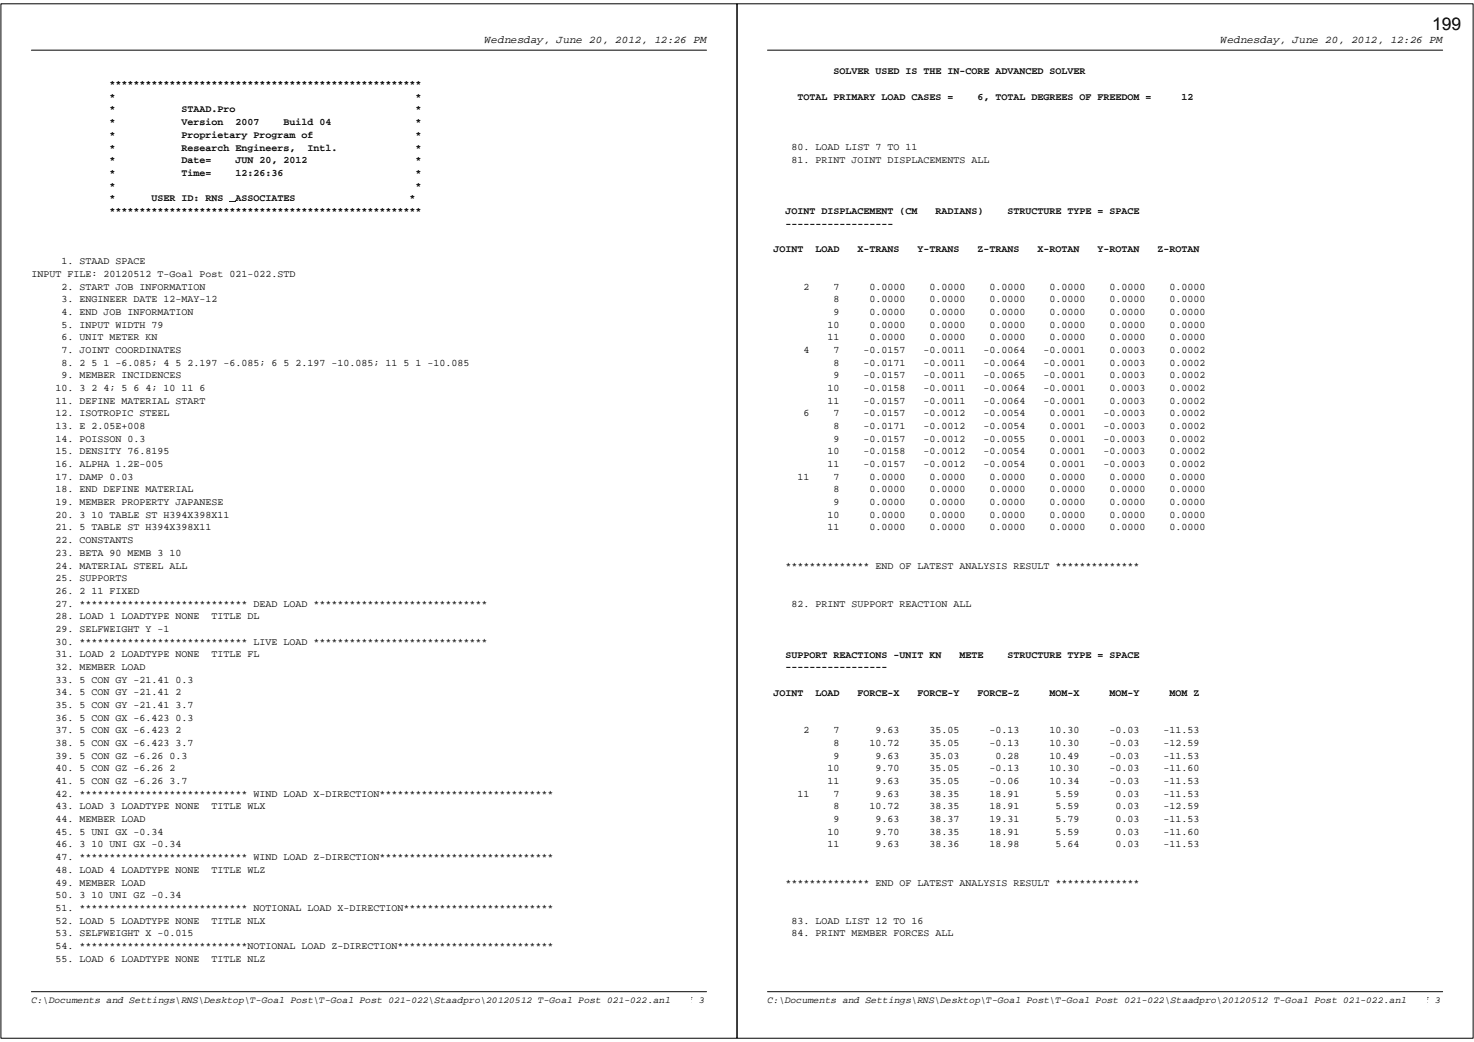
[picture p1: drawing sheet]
<svg xmlns="http://www.w3.org/2000/svg" width="297mm" height="210mm" viewBox="0 0 297 210" stroke-linecap="round" stroke-linejoin="round" font-family="sans-serif">
<defs><g id="words">
<text font-size="3.5" x="288.6" y="6.1">199</text>
<g font-size="2.2">
<text x="97.7" y="8.7">Wednesday, June 20, 2012, 12:26 PM</text>
<text x="246" y="8.7">Wednesday, June 20, 2012, 12:26 PM</text>
</g>
<g font-size="2">
<text x="22" y="17.6">****************************************************</text>
<text x="168" y="15">SOLVER USED IS THE IN-CORE ADVANCED SOLVER</text>
<text x="22" y="20.1">*</text>
<text x="22" y="22.7">*</text>
<text x="36.6" y="22.7">STAAD.Pro</text>
<text x="83.7" y="20.1">*</text>
<text x="83.7" y="22.7">*</text>
<text x="160.7" y="20.1">TOTAL PRIMARY LOAD CASES =</text>
<text x="197" y="20.1">6, TOTAL DEGREES OF FREEDOM =</text>
<text x="238.1" y="20.1">12</text>
<text x="22" y="25.2">*</text>
<text x="22" y="27.8">*</text>
<text x="36.6" y="25.2">Version</text>
<text x="36.6" y="27.8">Proprietary Program of</text>
<text x="47.4" y="25.2">2007</text>
<text x="57.1" y="25.2">Build 04</text>
<text x="83.7" y="25.2">*</text>
<text x="83.7" y="27.8">*</text>
<text x="22" y="30.3">*</text>
<text x="22" y="32.9">*</text>
<text x="22" y="35.4">*</text>
<text x="36.6" y="30.3">Research Engineers,</text>
<text x="36.6" y="32.9">Date=</text>
<text x="36.6" y="35.4">Time=</text>
<text x="47.4" y="32.9">JUN 20, 2012</text>
<text x="47.4" y="35.4">12:26:36</text>
<text x="61.9" y="30.3">Intl.</text>
<text x="83.7" y="30.3">*</text>
<text x="83.7" y="32.9">*</text>
<text x="83.7" y="35.4">*</text>
<text x="159.5" y="30.2">80. LOAD LIST 7 TO 11</text>
<text x="159.5" y="32.8">81. PRINT JOINT DISPLACEMENTS ALL</text>
<text x="22" y="38">*</text>
<text x="22" y="40.6">*</text>
<text x="30.5" y="40.6">USER ID: RNS</text>
<text x="47.4" y="40.6">ASSOCIATES</text>
<text x="82.5" y="40.6">*</text>
<text x="83.7" y="38">*</text>
<text x="22" y="43.1">****************************************************</text>
<text x="158.3" y="43.1">JOINT DISPLACEMENT (CM</text>
<text x="158.3" y="45.7">------------------</text>
<text x="188.5" y="43.1">RADIANS)</text>
<text x="203" y="43.1">STRUCTURE TYPE = SPACE</text>
<text x="12.4" y="53.2">1. STAAD SPACE</text>
<text x="155.9" y="50.8">JOINT</text>
<text x="164.3" y="50.8">LOAD</text>
<text x="172.8" y="50.8">X-TRANS</text>
<text x="184.9" y="50.8">Y-TRANS</text>
<text x="197" y="50.8">Z-TRANS</text>
<text x="209.1" y="50.8">X-ROTAN</text>
<text x="221.2" y="50.8">Y-ROTAN</text>
<text x="233.3" y="50.8">Z-ROTAN</text>
<text x="6.3" y="55.8">INPUT FILE: 20120512 T-Goal Post 021-022.STD</text>
<text x="12.4" y="58.3">2. START JOB INFORMATION</text>
<text x="161.9" y="58.3">2</text>
<text x="168" y="58.3">7</text>
<text x="175.2" y="58.3">0.0000</text>
<text x="187.3" y="58.3">0.0000</text>
<text x="199.4" y="58.3">0.0000</text>
<text x="211.5" y="58.3">0.0000</text>
<text x="223.6" y="58.3">0.0000</text>
<text x="235.7" y="58.3">0.0000</text>
<text x="12.4" y="60.9">3. ENGINEER DATE 12-MAY-12</text>
<text x="12.4" y="63.5">4. END JOB INFORMATION</text>
<text x="168" y="60.9">8</text>
<text x="168" y="63.5">9</text>
<text x="175.2" y="60.9">0.0000</text>
<text x="175.2" y="63.5">0.0000</text>
<text x="187.3" y="60.9">0.0000</text>
<text x="187.3" y="63.5">0.0000</text>
<text x="199.4" y="60.9">0.0000</text>
<text x="199.4" y="63.5">0.0000</text>
<text x="211.5" y="60.9">0.0000</text>
<text x="211.5" y="63.5">0.0000</text>
<text x="223.6" y="60.9">0.0000</text>
<text x="223.6" y="63.5">0.0000</text>
<text x="235.7" y="60.9">0.0000</text>
<text x="235.7" y="63.5">0.0000</text>
<text x="12.4" y="66">5. INPUT WIDTH 79</text>
<text x="12.4" y="68.6">6. UNIT METER KN</text>
<text x="12.4" y="71.1">7. JOINT COORDINATES</text>
<text x="161.9" y="71.1">4</text>
<text x="166.8" y="66">10</text>
<text x="166.8" y="68.6">11</text>
<text x="168" y="71.1">7</text>
<text x="174" y="71.1">-0.0157</text>
<text x="175.2" y="66">0.0000</text>
<text x="175.2" y="68.6">0.0000</text>
<text x="186.1" y="71.1">-0.0011</text>
<text x="187.3" y="66">0.0000</text>
<text x="187.3" y="68.6">0.0000</text>
<text x="198.2" y="71.1">-0.0064</text>
<text x="199.4" y="66">0.0000</text>
<text x="199.4" y="68.6">0.0000</text>
<text x="210.3" y="71.1">-0.0001</text>
<text x="211.5" y="66">0.0000</text>
<text x="211.5" y="68.6">0.0000</text>
<text x="223.6" y="66">0.0000</text>
<text x="223.6" y="68.6">0.0000</text>
<text x="223.6" y="71.1">0.0003</text>
<text x="235.7" y="66">0.0000</text>
<text x="235.7" y="68.6">0.0000</text>
<text x="235.7" y="71.1">0.0002</text>
<text x="12.4" y="73.7">8. 2 5 1 -6.085; 4 5 2.197 -6.085; 6 5 2.197 -10.085; 11 5 1 -10.085</text>
<text x="12.4" y="76.2">9. MEMBER INCIDENCES</text>
<text x="168" y="73.7">8</text>
<text x="168" y="76.2">9</text>
<text x="174" y="73.7">-0.0171</text>
<text x="174" y="76.2">-0.0157</text>
<text x="186.1" y="73.7">-0.0011</text>
<text x="186.1" y="76.2">-0.0011</text>
<text x="198.2" y="73.7">-0.0064</text>
<text x="198.2" y="76.2">-0.0065</text>
<text x="210.3" y="73.7">-0.0001</text>
<text x="210.3" y="76.2">-0.0001</text>
<text x="223.6" y="73.7">0.0003</text>
<text x="223.6" y="76.2">0.0003</text>
<text x="235.7" y="73.7">0.0002</text>
<text x="235.7" y="76.2">0.0002</text>
<text x="11.2" y="78.8">10. 3 2 4; 5 6 4; 10 11 6</text>
<text x="11.2" y="81.3">11. DEFINE MATERIAL START</text>
<text x="11.2" y="83.9">12. ISOTROPIC STEEL</text>
<text x="161.9" y="83.9">6</text>
<text x="166.8" y="78.8">10</text>
<text x="166.8" y="81.3">11</text>
<text x="168" y="83.9">7</text>
<text x="174" y="78.8">-0.0158</text>
<text x="174" y="81.3">-0.0157</text>
<text x="174" y="83.9">-0.0157</text>
<text x="186.1" y="78.8">-0.0011</text>
<text x="186.1" y="81.3">-0.0011</text>
<text x="186.1" y="83.9">-0.0012</text>
<text x="198.2" y="78.8">-0.0064</text>
<text x="198.2" y="81.3">-0.0064</text>
<text x="198.2" y="83.9">-0.0054</text>
<text x="210.3" y="78.8">-0.0001</text>
<text x="210.3" y="81.3">-0.0001</text>
<text x="211.5" y="83.9">0.0001</text>
<text x="222.4" y="83.9">-0.0003</text>
<text x="223.6" y="78.8">0.0003</text>
<text x="223.6" y="81.3">0.0003</text>
<text x="235.7" y="78.8">0.0002</text>
<text x="235.7" y="81.3">0.0002</text>
<text x="235.7" y="83.9">0.0002</text>
<text x="11.2" y="86.5">13. E 2.05E+008</text>
<text x="11.2" y="89">14. POISSON 0.3</text>
<text x="168" y="86.5">8</text>
<text x="168" y="89">9</text>
<text x="174" y="86.5">-0.0171</text>
<text x="174" y="89">-0.0157</text>
<text x="186.1" y="86.5">-0.0012</text>
<text x="186.1" y="89">-0.0012</text>
<text x="198.2" y="86.5">-0.0054</text>
<text x="198.2" y="89">-0.0055</text>
<text x="211.5" y="86.5">0.0001</text>
<text x="211.5" y="89">0.0001</text>
<text x="222.4" y="86.5">-0.0003</text>
<text x="222.4" y="89">-0.0003</text>
<text x="235.7" y="86.5">0.0002</text>
<text x="235.7" y="89">0.0002</text>
<text x="11.2" y="91.6">15. DENSITY 76.8195</text>
<text x="11.2" y="94.1">16. ALPHA 1.2E-005</text>
<text x="166.8" y="91.6">10</text>
<text x="166.8" y="94.1">11</text>
<text x="174" y="91.6">-0.0158</text>
<text x="174" y="94.1">-0.0157</text>
<text x="186.1" y="91.6">-0.0012</text>
<text x="186.1" y="94.1">-0.0012</text>
<text x="198.2" y="91.6">-0.0054</text>
<text x="198.2" y="94.1">-0.0054</text>
<text x="211.5" y="91.6">0.0001</text>
<text x="211.5" y="94.1">0.0001</text>
<text x="222.4" y="91.6">-0.0003</text>
<text x="222.4" y="94.1">-0.0003</text>
<text x="235.7" y="91.6">0.0002</text>
<text x="235.7" y="94.1">0.0002</text>
<text x="11.2" y="96.7">17. DAMP 0.03</text>
<text x="11.2" y="99.2">18. END DEFINE MATERIAL</text>
<text x="11.2" y="101.8">19. MEMBER PROPERTY JAPANESE</text>
<text x="160.7" y="96.7">11</text>
<text x="168" y="96.7">7</text>
<text x="168" y="99.2">8</text>
<text x="168" y="101.8">9</text>
<text x="175.2" y="96.7">0.0000</text>
<text x="175.2" y="99.2">0.0000</text>
<text x="175.2" y="101.8">0.0000</text>
<text x="187.3" y="96.7">0.0000</text>
<text x="187.3" y="99.2">0.0000</text>
<text x="187.3" y="101.8">0.0000</text>
<text x="199.4" y="96.7">0.0000</text>
<text x="199.4" y="99.2">0.0000</text>
<text x="199.4" y="101.8">0.0000</text>
<text x="211.5" y="96.7">0.0000</text>
<text x="211.5" y="99.2">0.0000</text>
<text x="211.5" y="101.8">0.0000</text>
<text x="223.6" y="96.7">0.0000</text>
<text x="223.6" y="99.2">0.0000</text>
<text x="223.6" y="101.8">0.0000</text>
<text x="235.7" y="96.7">0.0000</text>
<text x="235.7" y="99.2">0.0000</text>
<text x="235.7" y="101.8">0.0000</text>
<text x="11.2" y="104.3">20. 3 10 TABLE ST H394X398X11</text>
<text x="11.2" y="106.9">21. 5 TABLE ST H394X398X11</text>
<text x="166.8" y="104.3">10</text>
<text x="166.8" y="106.9">11</text>
<text x="175.2" y="104.3">0.0000</text>
<text x="175.2" y="106.9">0.0000</text>
<text x="187.3" y="104.3">0.0000</text>
<text x="187.3" y="106.9">0.0000</text>
<text x="199.4" y="104.3">0.0000</text>
<text x="199.4" y="106.9">0.0000</text>
<text x="211.5" y="104.3">0.0000</text>
<text x="211.5" y="106.9">0.0000</text>
<text x="223.6" y="104.3">0.0000</text>
<text x="223.6" y="106.9">0.0000</text>
<text x="235.7" y="104.3">0.0000</text>
<text x="235.7" y="106.9">0.0000</text>
<text x="11.2" y="109.5">22. CONSTANTS</text>
<text x="11.2" y="112">23. BETA 90 MEMB 3 10</text>
<text x="11.2" y="114.6">24. MATERIAL STEEL ALL</text>
<text x="11.2" y="117.1">25. SUPPORTS</text>
<text x="11.2" y="119.7">26. 2 11 FIXED</text>
<text x="158.3" y="114.6">************** END OF LATEST ANALYSIS RESULT **************</text>
<text x="11.2" y="122.2">27. **************************** DEAD LOAD *****************************</text>
<text x="11.2" y="124.8">28. LOAD 1 LOADTYPE NONE</text>
<text x="42.6" y="124.8">TITLE DL</text>
<text x="159.5" y="122.2">82. PRINT SUPPORT REACTION ALL</text>
<text x="11.2" y="127.3">29. SELFWEIGHT Y -1</text>
<text x="11.2" y="129.9">30. **************************** LIVE LOAD *****************************</text>
<text x="11.2" y="132.5">31. LOAD 2 LOADTYPE NONE</text>
<text x="11.2" y="135">32. MEMBER LOAD</text>
<text x="11.2" y="137.6">33. 5 CON GY -21.41 0.3</text>
<text x="42.6" y="132.5">TITLE FL</text>
<text x="158.3" y="132.6">SUPPORT REACTIONS -UNIT KN</text>
<text x="158.3" y="135.1">-----------------</text>
<text x="193.4" y="132.6">METE</text>
<text x="203" y="132.6">STRUCTURE TYPE = SPACE</text>
<text x="11.2" y="140.1">34. 5 CON GY -21.41 2</text>
<text x="11.2" y="142.7">35. 5 CON GY -21.41 3.7</text>
<text x="155.9" y="140.2">JOINT</text>
<text x="164.3" y="140.2">LOAD</text>
<text x="172.8" y="140.2">FORCE-X</text>
<text x="184.9" y="140.2">FORCE-Y</text>
<text x="197" y="140.2">FORCE-Z</text>
<text x="211.5" y="140.2">MOM-X</text>
<text x="223.6" y="140.2">MOM-Y</text>
<text x="235.7" y="140.2">MOM Z</text>
<text x="11.2" y="145.2">36. 5 CON GX -6.423 0.3</text>
<text x="11.2" y="147.8">37. 5 CON GX -6.423 2</text>
<text x="161.9" y="147.8">2</text>
<text x="168" y="147.8">7</text>
<text x="176.4" y="147.8">9.63</text>
<text x="187.3" y="147.8">35.05</text>
<text x="199.4" y="147.8">-0.13</text>
<text x="211.5" y="147.8">10.30</text>
<text x="223.6" y="147.8">-0.03</text>
<text x="234.5" y="147.8">-11.53</text>
<text x="11.2" y="150.3">38. 5 CON GX -6.423 3.7</text>
<text x="11.2" y="152.9">39. 5 CON GZ -6.26 0.3</text>
<text x="11.2" y="155.5">40. 5 CON GZ -6.26 2</text>
<text x="166.8" y="155.5">10</text>
<text x="168" y="150.3">8</text>
<text x="168" y="152.9">9</text>
<text x="175.2" y="150.3">10.72</text>
<text x="176.4" y="152.9">9.63</text>
<text x="176.4" y="155.5">9.70</text>
<text x="187.3" y="150.3">35.05</text>
<text x="187.3" y="152.9">35.03</text>
<text x="187.3" y="155.5">35.05</text>
<text x="199.4" y="150.3">-0.13</text>
<text x="199.4" y="155.5">-0.13</text>
<text x="200.6" y="152.9">0.28</text>
<text x="211.5" y="150.3">10.30</text>
<text x="211.5" y="152.9">10.49</text>
<text x="211.5" y="155.5">10.30</text>
<text x="223.6" y="150.3">-0.03</text>
<text x="223.6" y="152.9">-0.03</text>
<text x="223.6" y="155.5">-0.03</text>
<text x="234.5" y="150.3">-12.59</text>
<text x="234.5" y="152.9">-11.53</text>
<text x="234.5" y="155.5">-11.60</text>
<text x="11.2" y="158">41. 5 CON GZ -6.26 3.7</text>
<text x="11.2" y="160.6">42. **************************** WIND LOAD X-DIRECTION*****************************</text>
<text x="160.7" y="160.6">11</text>
<text x="166.8" y="158">11</text>
<text x="168" y="160.6">7</text>
<text x="176.4" y="158">9.63</text>
<text x="176.4" y="160.6">9.63</text>
<text x="187.3" y="158">35.05</text>
<text x="187.3" y="160.6">38.35</text>
<text x="199.4" y="158">-0.06</text>
<text x="199.4" y="160.6">18.91</text>
<text x="211.5" y="158">10.34</text>
<text x="212.7" y="160.6">5.59</text>
<text x="223.6" y="158">-0.03</text>
<text x="224.8" y="160.6">0.03</text>
<text x="234.5" y="158">-11.53</text>
<text x="234.5" y="160.6">-11.53</text>
<text x="11.2" y="163.1">43. LOAD 3 LOADTYPE NONE</text>
<text x="11.2" y="165.7">44. MEMBER LOAD</text>
<text x="42.6" y="163.1">TITLE WLX</text>
<text x="168" y="163.1">8</text>
<text x="168" y="165.7">9</text>
<text x="175.2" y="163.1">10.72</text>
<text x="176.4" y="165.7">9.63</text>
<text x="187.3" y="163.1">38.35</text>
<text x="187.3" y="165.7">38.37</text>
<text x="199.4" y="163.1">18.91</text>
<text x="199.4" y="165.7">19.31</text>
<text x="212.7" y="163.1">5.59</text>
<text x="212.7" y="165.7">5.79</text>
<text x="224.8" y="163.1">0.03</text>
<text x="224.8" y="165.7">0.03</text>
<text x="234.5" y="163.1">-12.59</text>
<text x="234.5" y="165.7">-11.53</text>
<text x="11.2" y="168.2">45. 5 UNI GX -0.34</text>
<text x="11.2" y="170.8">46. 3 10 UNI GX -0.34</text>
<text x="11.2" y="173.3">47. **************************** WIND LOAD Z-DIRECTION*****************************</text>
<text x="166.8" y="168.2">10</text>
<text x="166.8" y="170.8">11</text>
<text x="176.4" y="168.2">9.70</text>
<text x="176.4" y="170.8">9.63</text>
<text x="187.3" y="168.2">38.35</text>
<text x="187.3" y="170.8">38.36</text>
<text x="199.4" y="168.2">18.91</text>
<text x="199.4" y="170.8">18.98</text>
<text x="212.7" y="168.2">5.59</text>
<text x="212.7" y="170.8">5.64</text>
<text x="224.8" y="168.2">0.03</text>
<text x="224.8" y="170.8">0.03</text>
<text x="234.5" y="168.2">-11.60</text>
<text x="234.5" y="170.8">-11.53</text>
<text x="11.2" y="175.9">48. LOAD 4 LOADTYPE NONE</text>
<text x="11.2" y="178.5">49. MEMBER LOAD</text>
<text x="42.6" y="175.9">TITLE WLZ</text>
<text x="158.3" y="178.5">************** END OF LATEST ANALYSIS RESULT **************</text>
<text x="11.2" y="181">50. 3 10 UNI GZ -0.34</text>
<text x="11.2" y="183.6">51. **************************** NOTIONAL LOAD X-DIRECTION*************************</text>
<text x="11.2" y="186.1">52. LOAD 5 LOADTYPE NONE</text>
<text x="11.2" y="188.7">53. SELFWEIGHT X -0.015</text>
<text x="11.2" y="191.2">54. ****************************NOTIONAL LOAD Z-DIRECTION**************************</text>
<text x="42.6" y="186.1">TITLE NLX</text>
<text x="159.5" y="186.1">83. LOAD LIST 12 TO 16</text>
<text x="159.5" y="188.7">84. PRINT MEMBER FORCES ALL</text>
<text x="11.2" y="193.8">55. LOAD 6 LOADTYPE NONE</text>
<text x="42.6" y="193.8">TITLE NLZ</text>
</g>
<g font-size="1.9">
<text x="6.3" y="202.1">C:\Documents and Settings\RNS\Desktop\T-Goal Post\T-Goal Post 021-022\Staadpro\20120512 T-Goal Post 021-022.anl</text>
<text x="129.2" y="202.1">Page 1 of 3</text>
<text x="154.7" y="202.1">C:\Documents and Settings\RNS\Desktop\T-Goal Post\T-Goal Post 021-022\Staadpro\20120512 T-Goal Post 021-022.anl</text>
<text x="277.6" y="202.1">Page 2 of 3</text>
</g>
</g></defs>
<path d="M6.3 10.1h136.1" fill="none" stroke="#000" stroke-width=".2"/>
<g fill="#fff">
<path d="M97.7 6.9h44.9v2.4h-44.9z"/>
<path d="M6.3 10.7h1.2v2.2h-1.2z"/>
<path d="M6.3 15.8h78.8v2.4h-78.8z"/>
<path d="M6.3 18.4h78.8v2.3h-78.8z"/>
<path d="M6.3 21h78.8v2.3h-78.8z"/>
<path d="M6.3 23.5h78.8v2.3h-78.8z"/>
<path d="M6.3 26.1h78.8v2.3h-78.8z"/>
<path d="M6.3 28.6h78.8v2.3h-78.8z"/>
<path d="M6.3 31.2h78.8v2.3h-78.8z"/>
<path d="M6.3 33.7h78.8v2.3h-78.8z"/>
<path d="M6.3 36.3h78.8v2.3h-78.8z"/>
<path d="M6.3 38.8h77.6v2.4h-77.6z"/>
</g>
<path d="M46.3 40.6h1.2z" fill="#000"/>
<g fill="#fff">
<path d="M6.3 41.4h78.8v2.3h-78.8z"/>
<path d="M6.3 46.5h1.2v2.2h-1.2z"/>
<path d="M6.3 49.1h1.2v2.1h-1.2z"/>
<path d="M6.3 51.6h23.1v2.2h-23.1z"/>
<path d="M6.3 54.2h53.4v2.1h-53.4z"/>
<path d="M6.3 56.7h35.2v2.2h-35.2z"/>
<path d="M6.3 59.3h37.6v2.2h-37.6z"/>
<path d="M6.3 61.8h32.8v2.2h-32.8z"/>
<path d="M6.3 64.4h26.7v2.2h-26.7z"/>
<path d="M6.3 67h25.5v2.1h-25.5z"/>
<path d="M6.3 69.5h30.3v2.2h-30.3z"/>
<path d="M6.3 72.1h88.5v2.1h-88.5z"/>
<path d="M6.3 74.6h30.3v2.2h-30.3z"/>
<path d="M6.3 77.2h35.2v2.1h-35.2z"/>
<path d="M6.3 79.7h35.2v2.2h-35.2z"/>
<path d="M6.3 82.3h27.9v2.2h-27.9z"/>
<path d="M6.3 84.8h23.1v2.2h-23.1z"/>
<path d="M6.3 87.4h23.1v2.2h-23.1z"/>
<path d="M6.3 90h27.9v2.1h-27.9z"/>
<path d="M6.3 92.5h26.7v2.2h-26.7z"/>
<path d="M6.3 95.1h20.6v2.1h-20.6z"/>
<path d="M6.3 97.6h32.8v2.2h-32.8z"/>
<path d="M6.3 100.2h38.8v2.1h-38.8z"/>
<path d="M6.3 102.7h40v2.2h-40z"/>
<path d="M6.3 105.3h36.4v2.2h-36.4z"/>
<path d="M6.3 107.8h20.6v2.2h-20.6z"/>
<path d="M6.3 110.4h30.3v2.2h-30.3z"/>
<path d="M6.3 113h31.5v2.1h-31.5z"/>
<path d="M6.3 115.5h19.4v2.2h-19.4z"/>
<path d="M6.3 118.1h21.8v2.1h-21.8z"/>
<path d="M6.3 120.6h92.1v2.2h-92.1z"/>
<path d="M6.3 123.2h46.1v2.1h-46.1z"/>
<path d="M6.3 125.7h27.9v2.2h-27.9z"/>
<path d="M6.3 128.3h92.1v2.2h-92.1z"/>
<path d="M6.3 130.8h46.1v2.2h-46.1z"/>
<path d="M6.3 133.4h23.1v2.2h-23.1z"/>
<path d="M6.3 136h32.8v2.1h-32.8z"/>
<path d="M6.3 138.5h30.3v2.2h-30.3z"/>
<path d="M6.3 141.1h32.8v2.1h-32.8z"/>
<path d="M6.3 143.6h32.8v2.2h-32.8z"/>
<path d="M6.3 146.2h30.3v2.1h-30.3z"/>
<path d="M6.3 148.7h32.8v2.2h-32.8z"/>
<path d="M6.3 151.3h31.5v2.2h-31.5z"/>
<path d="M6.3 153.8h29.1v2.2h-29.1z"/>
<path d="M6.3 156.4h31.5v2.2h-31.5z"/>
<path d="M6.3 159h105.5v2.1h-105.5z"/>
<path d="M6.3 161.5h47.3v2.2h-47.3z"/>
<path d="M6.3 164.1h23.1v2.1h-23.1z"/>
<path d="M6.3 166.6h26.7v2.2h-26.7z"/>
<path d="M6.3 169.2h30.3v2.1h-30.3z"/>
<path d="M6.3 171.7h105.5v2.2h-105.5z"/>
<path d="M6.3 174.3h47.3v2.2h-47.3z"/>
<path d="M6.3 176.8h23.1v2.2h-23.1z"/>
<path d="M6.3 179.4h30.3v2.2h-30.3z"/>
<path d="M6.3 182h105.5v2.1h-105.5z"/>
<path d="M6.3 184.5h47.3v2.2h-47.3z"/>
<path d="M6.3 187.1h32.8v2.1h-32.8z"/>
<path d="M6.3 189.6h105.5v2.2h-105.5z"/>
<path d="M6.3 192.2h47.3v2.1h-47.3z"/>
</g>
<path d="M6.3 199.8h136.1" fill="none" stroke="#000" stroke-width=".2"/>
<g fill="#fff">
<path d="M129.2 200.5h13.2v2.2h-13.2z"/>
<path d="M6.3 200.5h132.9v2.2h-132.9z"/>
</g>
<path d="M.2 .8h148.3v208.4h-148.3zM154.7 10.1h136" fill="none" stroke="#000" stroke-width=".2"/>
<g fill="#fff">
<path d="M246 6.9h45v2.4h-45z"/>
<path d="M154.7 13.3h64.2v2.3h-64.2z"/>
<path d="M154.7 18.4h86v2.3h-86z"/>
<path d="M154.7 23.5h1.2v2.2h-1.2z"/>
<path d="M154.7 26.1h1.2v2.1h-1.2z"/>
<path d="M154.7 28.6h30.3v2.2h-30.3z"/>
<path d="M154.7 31.2h44.8v2.1h-44.8z"/>
<path d="M154.7 36.3h1.2v2.2h-1.2z"/>
<path d="M154.7 38.8h1.2v2.2h-1.2z"/>
<path d="M154.7 41.4h75.1v2.3h-75.1z"/>
<path d="M154.7 44h25.4v2.3h-25.4z"/>
<path d="M154.7 46.5h1.2v2.2h-1.2z"/>
<path d="M154.7 49.1h87.2v2.3h-87.2z"/>
<path d="M154.7 51.6h1.2v2.2h-1.2z"/>
<path d="M154.7 56.7h88.4v2.2h-88.4z"/>
<path d="M154.7 59.3h88.4v2.2h-88.4z"/>
<path d="M154.7 61.8h88.4v2.2h-88.4z"/>
<path d="M154.7 64.4h88.4v2.2h-88.4z"/>
<path d="M154.7 67h88.4v2.1h-88.4z"/>
<path d="M154.7 69.5h88.4v2.2h-88.4z"/>
<path d="M154.7 72.1h88.4v2.1h-88.4z"/>
<path d="M154.7 74.6h88.4v2.2h-88.4z"/>
<path d="M154.7 77.2h88.4v2.1h-88.4z"/>
<path d="M154.7 79.7h88.4v2.2h-88.4z"/>
<path d="M154.7 82.3h88.4v2.2h-88.4z"/>
<path d="M154.7 84.8h88.4v2.2h-88.4z"/>
<path d="M154.7 87.4h88.4v2.2h-88.4z"/>
<path d="M154.7 90h88.4v2.1h-88.4z"/>
<path d="M154.7 92.5h88.4v2.2h-88.4z"/>
<path d="M154.7 95.1h88.4v2.1h-88.4z"/>
<path d="M154.7 97.6h88.4v2.2h-88.4z"/>
<path d="M154.7 100.2h88.4v2.1h-88.4z"/>
<path d="M154.7 102.7h88.4v2.2h-88.4z"/>
<path d="M154.7 105.3h88.4v2.2h-88.4z"/>
<path d="M154.7 107.8h1.2v2.2h-1.2z"/>
<path d="M154.7 110.4h1.2v2.2h-1.2z"/>
<path d="M154.7 113h75.1v2.1h-75.1z"/>
<path d="M154.7 115.5h1.2v2.2h-1.2z"/>
<path d="M154.7 118.1h1.2v2.1h-1.2z"/>
<path d="M154.7 120.6h41.2v2.2h-41.2z"/>
<path d="M154.7 125.7h1.2v2.2h-1.2z"/>
<path d="M154.7 128.3h1.2v2.2h-1.2z"/>
<path d="M154.7 130.8h75.1v2.4h-75.1z"/>
<path d="M154.7 133.4h24.2v2.3h-24.2z"/>
<path d="M154.7 136h1.2v2.1h-1.2z"/>
<path d="M154.7 138.5h87.2v2.3h-87.2z"/>
<path d="M154.7 141.1h1.2v2.1h-1.2z"/>
<path d="M154.7 146.2h87.2v2.1h-87.2z"/>
<path d="M154.7 148.7h87.2v2.2h-87.2z"/>
<path d="M154.7 151.3h87.2v2.2h-87.2z"/>
<path d="M154.7 153.8h87.2v2.2h-87.2z"/>
<path d="M154.7 156.4h87.2v2.2h-87.2z"/>
<path d="M154.7 159h87.2v2.1h-87.2z"/>
<path d="M154.7 161.5h87.2v2.2h-87.2z"/>
<path d="M154.7 164.1h87.2v2.1h-87.2z"/>
<path d="M154.7 166.6h87.2v2.2h-87.2z"/>
<path d="M154.7 169.2h87.2v2.1h-87.2z"/>
<path d="M154.7 171.7h1.2v2.2h-1.2z"/>
<path d="M154.7 174.3h1.2v2.2h-1.2z"/>
<path d="M154.7 176.8h75.1v2.2h-75.1z"/>
<path d="M154.7 179.4h1.2v2.2h-1.2z"/>
<path d="M154.7 182h1.2v2.1h-1.2z"/>
<path d="M154.7 184.5h31.5v2.2h-31.5z"/>
<path d="M154.7 187.1h37.5v2.1h-37.5z"/>
</g>
<path d="M154.7 199.8h136" fill="none" stroke="#000" stroke-width=".2"/>
<g fill="#fff">
<path d="M277.6 200.5h13.1v2.2h-13.1z"/>
<path d="M154.7 200.5h132.9v2.2h-132.9z"/>
</g>
<path d="M148.5 .8h148.4v208.4h-148.4z" fill="none" stroke="#000" stroke-width=".2"/>
<use href="#words"/>
</svg>
